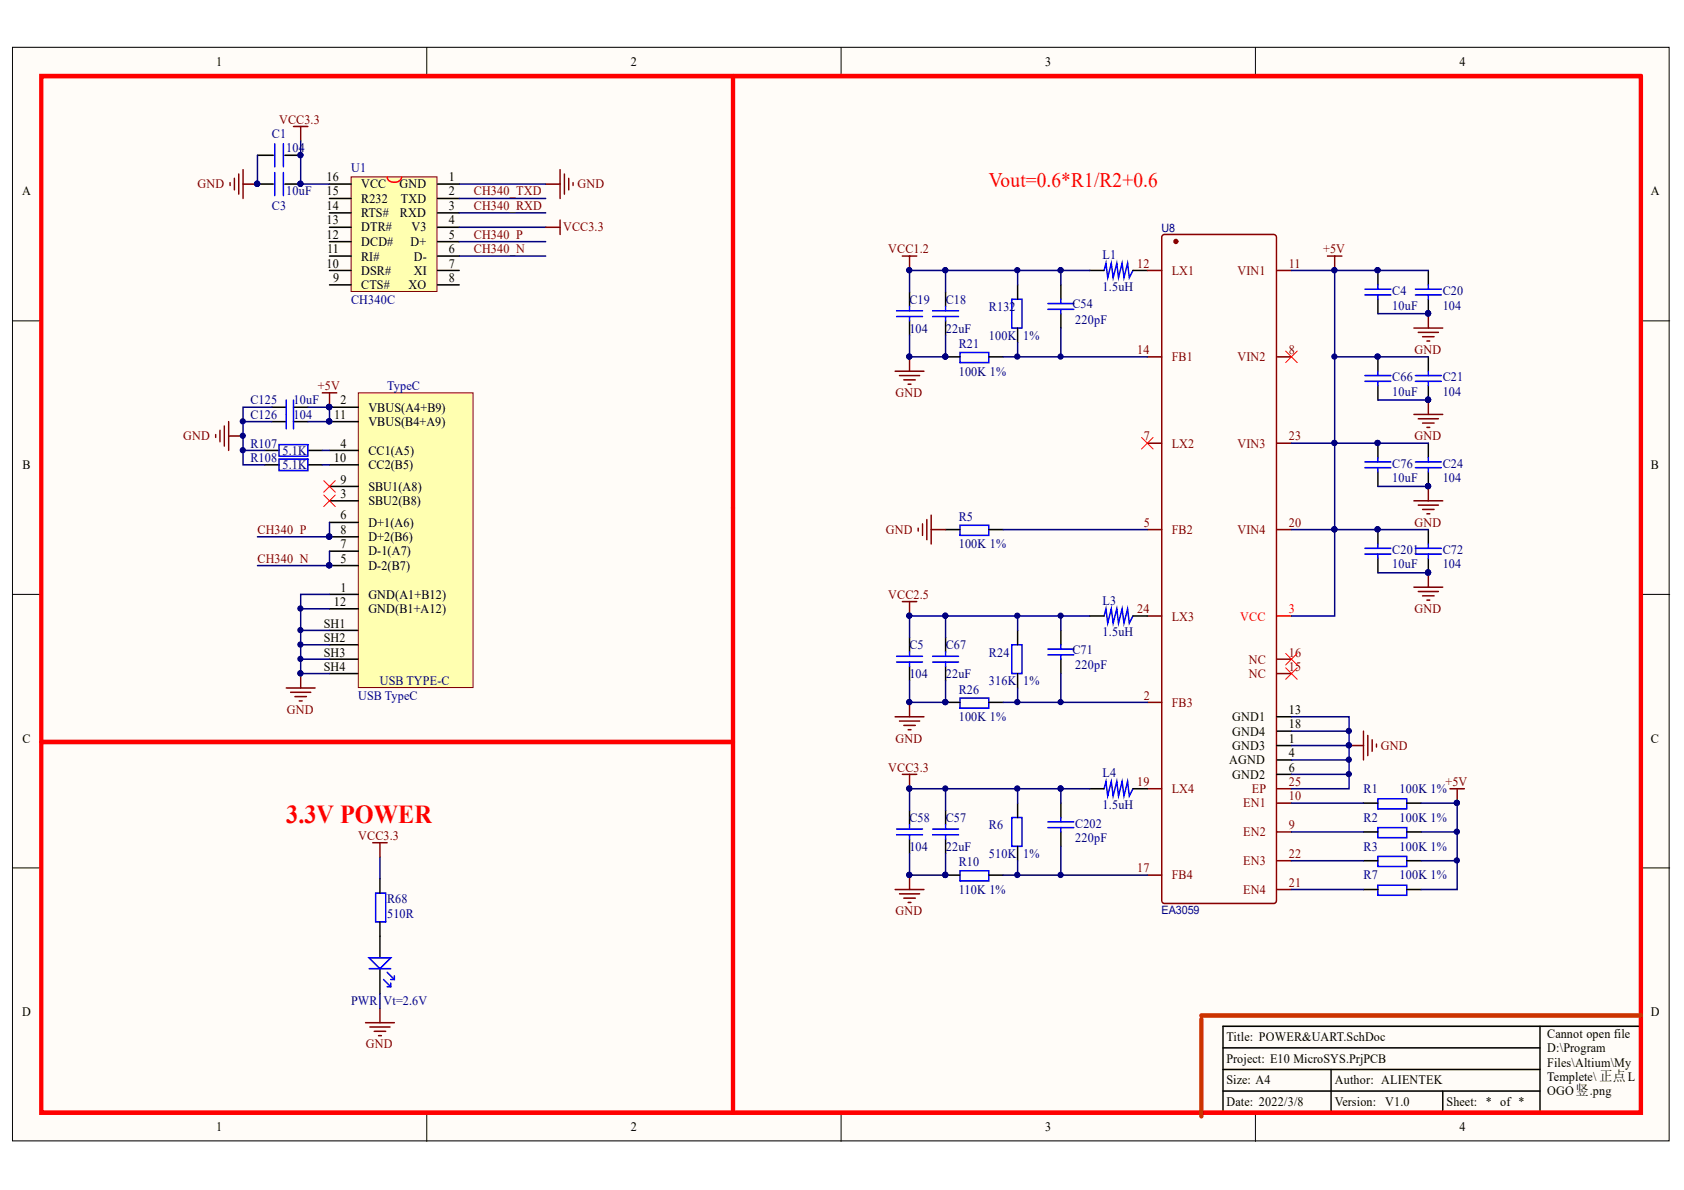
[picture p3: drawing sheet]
<svg xmlns="http://www.w3.org/2000/svg" width="297mm" height="210mm" viewBox="0 0 297 210" stroke-linecap="round" stroke-linejoin="round" font-family="sans-serif">
<defs><g id="words">
<text font-size="4.6" fill="#f00" x="50.5" y="145.1">3.3V POWER</text>
<text font-size="3.6" fill="#f00" x="174.4" y="33">Vout=0.6*R1/R2+0.6</text>
<g font-size="2.3">
<text x="38.2" y="11.7">1</text>
<text x="111.2" y="11.7">2</text>
<text x="184.3" y="11.7">3</text>
<text x="257.4" y="11.7">4</text>
<text x="3.9" y="34.5">A</text>
<text x="57.6" y="34.5">15</text>
<text x="57.6" y="31.9">16</text>
<text x="63.7" y="35.8">R232</text>
<text x="63.7" y="33.2">VCC</text>
<text x="70.5" y="33.2">GND</text>
<text x="70.7" y="35.8">TXD</text>
<text x="79.2" y="31.9">1</text>
<text x="79.2" y="34.5">2</text>
<text x="291.2" y="34.5">A</text>
<text x="57.6" y="39.6">13</text>
<text x="57.6" y="37">14</text>
<text x="63.7" y="40.8">DTR#</text>
<text x="63.7" y="38.3">RTS#</text>
<text x="70.6" y="38.3">RXD</text>
<text x="72.6" y="40.8">V3</text>
<text x="79.2" y="37">3</text>
<text x="79.2" y="39.6">4</text>
<text x="57.6" y="47.2">10</text>
<text x="57.6" y="42.1">12</text>
<text x="57.7" y="44.7">11</text>
<text x="63.7" y="46">RI#</text>
<text x="63.7" y="43.4">DCD#</text>
<text x="72.4" y="43.4">D+</text>
<text x="73" y="46">D-</text>
<text x="79.2" y="42.1">5</text>
<text x="79.2" y="44.7">6</text>
<text x="79.2" y="47.2">7</text>
<text x="58.8" y="49.8">9</text>
<text x="63.7" y="51.1">CTS#</text>
<text x="63.7" y="48.5">DSR#</text>
<text x="72.1" y="51.1">XO</text>
<text x="73" y="48.5">XI</text>
<text x="79.2" y="49.8">8</text>
<text x="60.1" y="71.3">2</text>
<text x="59" y="73.9">11</text>
<text x="65" y="72.6">VBUS(A4+B9)</text>
<text x="65" y="75.1">VBUS(B4+A9)</text>
<text x="4" y="82.7">B</text>
<text x="58.9" y="81.5">10</text>
<text x="60.1" y="78.9">4</text>
<text x="65" y="80.2">CC1(A5)</text>
<text x="65" y="82.7">CC2(B5)</text>
<text x="291.2" y="82.7">B</text>
<text x="60.1" y="87.8">3</text>
<text x="60.1" y="85.3">9</text>
<text x="65" y="89.1">SBU2(B8)</text>
<text x="65" y="86.6">SBU1(A8)</text>
<text x="60.1" y="91.6">6</text>
<text x="60.1" y="94.2">8</text>
<text x="65" y="92.9">D+1(A6)</text>
<text x="65" y="95.4">D+2(B6)</text>
<text x="60.1" y="99.2">5</text>
<text x="60.1" y="96.7">7</text>
<text x="65" y="100.5">D-2(B7)</text>
<text x="65" y="98">D-1(A7)</text>
<text x="58.9" y="106.9">12</text>
<text x="60.1" y="104.4">1</text>
<text x="65" y="105.7">GND(A1+B12)</text>
<text x="57.1" y="113.3">SH2</text>
<text x="57.1" y="110.7">SH1</text>
<text x="65" y="108.2">GND(B1+A12)</text>
<text x="57.1" y="115.8">SH3</text>
<text x="57.1" y="118.3">SH4</text>
<text x="65" y="119.6">Shield4</text>
<text x="227.3" y="125.9">13</text>
<text x="4" y="131">C</text>
<text x="217.3" y="127.2">GND1</text>
<text x="217.3" y="129.7">GND4</text>
<text x="227.3" y="131">1</text>
<text x="227.3" y="128.5">18</text>
<text x="291.2" y="131">C</text>
<text x="216.8" y="134.8">AGND</text>
<text x="217.3" y="132.3">GND3</text>
<text x="217.3" y="137.4">GND2</text>
<text x="227.3" y="133.6">4</text>
<text x="227.3" y="136.1">6</text>
<text x="3.9" y="179.3">D</text>
<text x="291.2" y="179.3">D</text>
<text x="216.3" y="183.7">Title: POWER&amp;UART.SchDoc</text>
<text x="272.9" y="183.1">Cannot open file</text>
<text x="272.9" y="185.6">D:\Program</text>
<text x="216.3" y="191.3">Size: A4</text>
<text x="216.3" y="187.5">Project: E10 MicroSYS.PrjPCB</text>
<text x="235.4" y="191.3">Author: ALIENTEK</text>
<text x="272.9" y="188.2">Files\Altium\My</text>
<text x="272.9" y="190.7">Templete\ 正点L</text>
<text x="216.3" y="195.2">Date: 2022/3/8</text>
<text x="235.4" y="195.2">Version: V1.0</text>
<text x="255.1" y="195.2">Sheet: * of *</text>
<text x="272.9" y="193.2">OGO竖.png</text>
<text x="38.2" y="199.6">1</text>
<text x="111.2" y="199.6">2</text>
<text x="184.3" y="199.6">3</text>
<text x="257.4" y="199.6">4</text>
</g>
<g font-size="2.3" fill="#800000">
<text x="49.2" y="21.8">VCC3.3</text>
<text x="34.9" y="33.2">GND</text>
<text x="83.6" y="34.5">CH340_TXD</text>
<text x="101.9" y="33.2">GND</text>
<text x="83.6" y="37">CH340_RXD</text>
<text x="99.3" y="40.8">VCC3.3</text>
<text x="83.6" y="44.7">CH340_N</text>
<text x="83.6" y="42.1">CH340_P</text>
<text x="156.7" y="44.7">VCC1.2</text>
<text x="233.4" y="44.7">+5V</text>
<text x="249.5" y="62.5">GND</text>
<text x="56.1" y="68.8">+5V</text>
<text x="157.9" y="70.1">GND</text>
<text x="32.3" y="77.7">GND</text>
<text x="249.5" y="77.7">GND</text>
<text x="45.4" y="94.2">CH340_P</text>
<text x="156.3" y="94.2">GND</text>
<text x="249.5" y="92.9">GND</text>
<text x="45.4" y="99.2">CH340_N</text>
<text x="156.7" y="105.7">VCC2.5</text>
<text x="249.5" y="108.2">GND</text>
<text x="50.6" y="125.9">GND</text>
<text x="157.9" y="131">GND</text>
<text x="156.7" y="136.1">VCC3.3</text>
<text x="243.6" y="132.3">GND</text>
<text x="255" y="138.6">+5V</text>
<text x="63.2" y="148.2">VCC3.3</text>
<text x="157.9" y="161.4">GND</text>
<text x="64.5" y="184.9">GND</text>
</g>
<g font-size="2.3" fill="#000080">
<text x="48" y="24.3">C1</text>
<text x="50.5" y="26.9">104</text>
<text x="50.5" y="34.5">10uF</text>
<text x="61.9" y="30.4">U1</text>
<text x="48" y="37">C3</text>
<text x="194.5" y="45.7">L1</text>
<text x="61.9" y="53.6">CH340C</text>
<text x="160.4" y="53.6">C19</text>
<text x="166.8" y="53.6">C18</text>
<text x="194.5" y="51.3">1.5uH</text>
<text x="245.6" y="52.1">C4</text>
<text x="254.5" y="52.1">C20</text>
<text x="160.4" y="58.7">104</text>
<text x="166.8" y="58.7">22uF</text>
<text x="174.4" y="54.9">R132</text>
<text x="174.4" y="59.9">100K</text>
<text x="180.5" y="59.9">1%</text>
<text x="189.2" y="54.3">C54</text>
<text x="189.7" y="57.1">220pF</text>
<text x="245.6" y="54.6">10uF</text>
<text x="254.5" y="54.6">104</text>
<text x="169.1" y="61.4">R21</text>
<text x="44.2" y="71.3">C125</text>
<text x="51.8" y="71.3">10uF</text>
<text x="68.3" y="68.8">TypeC</text>
<text x="169.1" y="66.3">100K 1%</text>
<text x="245.6" y="67.3">C66</text>
<text x="245.6" y="69.8">10uF</text>
<text x="254.5" y="67.3">C21</text>
<text x="254.5" y="69.8">104</text>
<text x="44.2" y="73.9">C126</text>
<text x="51.8" y="73.9">104</text>
<text x="44.2" y="78.9">R107</text>
<text x="44.2" y="81.5">R108</text>
<text x="49.8" y="80.2">5.1K</text>
<text x="49.8" y="82.7">5.1K</text>
<text x="245.6" y="82.5">C76</text>
<text x="254.5" y="82.5">C24</text>
<text x="245.6" y="85">10uF</text>
<text x="254.5" y="85">104</text>
<text x="169.1" y="91.9">R5</text>
<text x="169.1" y="96.7">100K 1%</text>
<text x="245.6" y="97.7">C201</text>
<text x="245.6" y="100.2">10uF</text>
<text x="254.5" y="97.7">C72</text>
<text x="254.5" y="100.2">104</text>
<text x="194.5" y="106.7">L3</text>
<text x="194.5" y="112.2">1.5uH</text>
<text x="160.4" y="114.5">C5</text>
<text x="160.4" y="119.6">104</text>
<text x="166.8" y="114.5">C67</text>
<text x="166.8" y="119.6">22uF</text>
<text x="174.4" y="115.8">R24</text>
<text x="189.2" y="115.3">C71</text>
<text x="189.7" y="118.1">220pF</text>
<text x="63.2" y="123.4">USB TypeC</text>
<text x="67" y="120.9">USB TYPE-C</text>
<text x="169.1" y="122.4">R26</text>
<text x="174.4" y="120.9">316K</text>
<text x="180.5" y="120.9">1%</text>
<text x="169.1" y="127.2">100K 1%</text>
<text x="194.5" y="137.1">L4</text>
<text x="194.5" y="142.7">1.5uH</text>
<text x="240.5" y="139.9">R1</text>
<text x="246.9" y="139.9">100K 1%</text>
<text x="160.4" y="145">C58</text>
<text x="166.8" y="145">C57</text>
<text x="174.4" y="146.2">R6</text>
<text x="189.7" y="146">C202</text>
<text x="189.7" y="148.5">220pF</text>
<text x="240.5" y="145">R2</text>
<text x="246.9" y="145">100K 1%</text>
<text x="160.4" y="150">104</text>
<text x="166.8" y="150">22uF</text>
<text x="169.1" y="152.8">R10</text>
<text x="174.4" y="151.3">510K</text>
<text x="180.5" y="151.3">1%</text>
<text x="240.5" y="150">R3</text>
<text x="240.5" y="155.1">R7</text>
<text x="246.9" y="150">100K 1%</text>
<text x="246.9" y="155.1">100K 1%</text>
<text x="68.3" y="159.3">R68</text>
<text x="68.3" y="161.9">510R</text>
<text x="169.1" y="157.6">110K 1%</text>
<text x="61.9" y="177.3">PWR</text>
<text x="67.6" y="177.3">Vt=2.6V</text>
</g>
<g font-size="2.3" fill="#800">
<text x="200.6" y="47.2">12</text>
<text x="227.3" y="47.2">11</text>
<text x="206.7" y="48.5">LX1</text>
<text x="218.3" y="48.5">VIN1</text>
<text x="200.6" y="62.5">14</text>
<text x="206.7" y="63.7">FB1</text>
<text x="218.3" y="63.7">VIN2</text>
<text x="227.3" y="62.5">8</text>
<text x="201.8" y="77.7">7</text>
<text x="227.3" y="77.7">23</text>
<text x="206.7" y="78.9">LX2</text>
<text x="218.3" y="78.9">VIN3</text>
<text x="201.8" y="92.9">5</text>
<text x="206.7" y="94.2">FB2</text>
<text x="218.3" y="94.2">VIN4</text>
<text x="227.3" y="92.9">20</text>
<text x="200.6" y="108.2">24</text>
<text x="206.7" y="109.5">LX3</text>
<text x="220.3" y="119.6">NC</text>
<text x="220.3" y="117.1">NC</text>
<text x="227.3" y="118.3">15</text>
<text x="227.3" y="115.8">16</text>
<text x="201.8" y="123.4">2</text>
<text x="206.7" y="124.7">FB3</text>
<text x="200.6" y="138.6">19</text>
<text x="206.7" y="139.9">LX4</text>
<text x="219.3" y="142.4">EN1</text>
<text x="220.8" y="139.9">EP</text>
<text x="227.3" y="141.2">10</text>
<text x="227.3" y="138.6">25</text>
<text x="219.3" y="147.5">EN2</text>
<text x="227.3" y="146.2">9</text>
<text x="200.6" y="153.8">17</text>
<text x="206.7" y="155.1">FB4</text>
<text x="219.3" y="152.6">EN3</text>
<text x="227.3" y="151.3">22</text>
<text x="219.3" y="157.6">EN4</text>
<text x="227.3" y="156.4">21</text>
</g>
<g font-size="2.3" fill="#f00">
<text x="218.8" y="109.5">VCC</text>
<text x="227.3" y="108.2">3</text>
</g>
<g font-size="2" fill="#000080">
<text x="204.9" y="40.9">U8</text>
<text x="204.9" y="161.3">EA3059</text>
</g>
</g></defs>
<g fill="#fffcf8" stroke="#000" stroke-width=".18">
<path d="M2.2 8.3h292.2v192.9h-292.2z"/>
<path d="M7.3 13.4h282v182.8h-282z"/>
</g>
<path d="M75.3 8.3v5.1M148.4 8.3v5.1M221.4 8.3v5.1M2.2 56.6h5.1M289.4 56.6h5.1M2.2 104.8h5.1M289.4 104.8h5.1M2.2 153.1h5.1M289.4 153.1h5.1M75.3 196.3v5M148.4 196.3v5M221.4 196.3v5" fill="none" stroke="#000" stroke-width=".18"/>
<g fill="none" stroke="#000" stroke-width=".26">
<path d="M45.4 32.5h2.8M50.2 32.5h2.8M160.4 51.5v2.6M160.4 56.6v2.5M166.8 51.5v2.6M166.8 56.6v2.5M179.5 50.2v2.6M179.5 57.9v2.5M187.1 50.2v2.6M187.1 55.3v2.6M192.2 47.7h2.6M199.8 47.7h2.6"/>
<path d="M243 47.7v2.5M243 52.8v2.5M251.9 47.7v2.5M251.9 52.8v2.5M166.8 62.9h2.5M174.4 62.9h2.6M243 62.9v2.6M243 68v2.6M243 78.2v2.5M251.9 62.9v2.6M251.9 68v2.6M251.9 78.2v2.5"/>
<path d="M166.8 93.4h2.5M174.4 93.4h2.6M243 83.3v2.5M243 93.4v2.6M243 98.5v2.5M251.9 83.3v2.5M251.9 93.4v2.6M251.9 98.5v2.5M160.4 112.5v2.5M160.4 117.5v2.6M166.8 112.5v2.5M166.8 117.5v2.6"/>
<path d="M179.5 111.2v2.5M179.5 118.8v2.5M187.1 111.2v2.5M187.1 116.3v2.5M192.2 108.7h2.6M199.8 108.7h2.6M166.8 123.9h2.5M174.4 123.9h2.6M192.2 139.1h2.6M199.8 139.1h2.6M225.3 131.5h2.5M225.3 134h2.5"/>
<path d="M225.3 136.6h2.5M225.3 126.4h2.5M225.3 129h2.5M160.4 142.9v2.6M160.4 148v2.6M166.8 154.4h2.5M166.8 142.9v2.6M166.8 148v2.6M174.4 154.4h2.6M179.5 141.7v2.5M179.5 149.3v2.5M187.1 141.7v2.5"/>
<path d="M187.1 146.7v2.6M240.5 141.7h2.5M240.5 146.7h2.5M240.5 151.8h2.5M240.5 156.9h2.5M248.1 141.7h2.6M248.1 146.7h2.6M248.1 151.8h2.6M248.1 156.9h2.6M215.7 181h73.7v15.3h-73.7zM215.7 188.6h55.9M215.7 192.5h55.9"/>
<path d="M215.7 184.8h55.9M234.8 188.6v7.7M254.5 192.5v3.8M271.6 181v15.3"/>
</g>
<path d="M7.3 13.4h282.1v182.9h-282.1zM129.3 13.4v182.9" fill="none" stroke="#f00" stroke-width=".79"/>
<path d="M211.9 179.8v17.1M211.9 179.1h77.5" fill="none" stroke="#c30" stroke-width=".79"/>
<g fill="none" stroke="#00f" stroke-width=".26">
<path d="M48.5 30.4v4.1M50 30.4v4.1M158.1 54.8h4.6M158.1 55.8h4.6M160.4 54.1v.7M160.4 55.8v.8M164.5 54.8h4.6M164.5 55.8h4.6M166.8 54.1v.7M166.8 55.8v.8M178.5 52.8h1.8v5.1h-1.8zM184.8 53.5h4.6"/>
<path d="M184.8 54.6h4.6M187.1 52.8v.7M187.1 54.6v.7M194.8 47.7l.3-1.3 .3 2.6 .6-2.6 .4 2.6 .6-2.6 .3 2.6 .6-2.6 .4 2.6 .6-2.6 .3 2.6 .6-1.3M240.8 52h4.5M240.8 51h4.5M243 50.2v.8M243 52v.8M249.7 52h4.5M249.7 51h4.5M251.9 50.2v.8M251.9 52v.8"/>
<path d="M169.3 62.2h5.1v1.8h-5.1zM240.8 67.3h4.5M240.8 66.2h4.5M243 65.5v.7M243 67.3v.7M249.7 67.3h4.5M249.7 66.2h4.5M251.9 65.5v.7M251.9 67.3v.7M169.3 92.7h5.1v1.7h-5.1zM240.8 82.5h4.5M240.8 81.5h4.5"/>
<path d="M240.8 97.7h4.5M240.8 96.7h4.5M243 80.7v.8M243 82.5v.8M243 96v.7M243 97.7v.8M249.7 82.5h4.5M249.7 81.5h4.5M249.7 97.7h4.5M249.7 96.7h4.5M251.9 80.7v.8M251.9 82.5v.8"/>
<path d="M251.9 96v.7M251.9 97.7v.8M158.1 115.8h4.6M158.1 116.8h4.6M160.4 115v.8M160.4 116.8v.7M164.5 115.8h4.6M164.5 116.8h4.6M166.8 115v.8M166.8 116.8v.7M178.5 113.7h1.8v5.1h-1.8zM184.8 114.5h4.6"/>
<path d="M184.8 115.5h4.6M187.1 113.7v.8M187.1 115.5v.8M194.8 108.7l.3-1.3 .3 2.5 .6-2.5 .4 2.5 .6-2.5 .3 2.5 .6-2.5 .4 2.5 .6-2.5 .3 2.5 .6-1.2M169.3 123.1h5.1v1.8h-5.1zM194.8 139.1l.3-1.2 .3 2.5 .6-2.5 .4 2.5 .6-2.5 .3 2.5 .6-2.5 .4 2.5 .6-2.5 .3 2.5 .6-1.3M158.1 146.2h4.6M158.1 147.3h4.6M160.4 145.5v.7M160.4 147.3v.7M164.5 146.2h4.6M164.5 147.3h4.6"/>
<path d="M166.8 145.5v.7M166.8 147.3v.7M169.3 153.6h5.1v1.8h-5.1zM178.5 144.2h1.8v5.1h-1.8zM184.8 145h4.6M184.8 146h4.6M187.1 144.2v.8M187.1 146v.7M243 140.9h5.1v1.8h-5.1zM243 146h5.1v1.8h-5.1zM243 151.1h5.1v1.7h-5.1zM243 156.1h5.1v1.8h-5.1z"/>
</g>
<g fill="none" stroke="#800000" stroke-width=".26">
<path d="M96.3 32.5h2.5M98.8 29.9v5.1M99.6 30.7v3.5M100.3 31.5v2M101.1 32.2v.5M159.2 45.2h2.5M160.4 45.2v2.5M234.1 45.2h2.6M235.4 45.2v2.5M249.4 57.9h5.1M250.2 58.6h3.5M250.9 59.4h2.1"/>
<path d="M251.9 55.3v2.6M157.9 65.5h5.1M158.7 66.2h3.5M159.4 67h2.1M160.2 67.8h.5M160.4 62.9v2.6M249.4 73.1h5.1M250.2 73.9h3.5M250.9 74.6h2.1M251.7 60.2h.5M251.7 75.4h.5M251.9 70.6v2.5"/>
<path d="M162 93.2v.5M162.7 92.4v2M163.5 91.6v3.6M164.2 90.9v5.1M164.2 93.4h2.6M249.4 88.3h5.1M250.2 89.1h3.5M250.9 89.9h2.1M251.7 90.6h.5M251.9 85.8v2.5M159.2 106.1h2.5M160.4 106.1v2.6"/>
<path d="M249.4 103.6h5.1M250.2 104.3h3.5M250.9 105.1h2.1M251.7 105.9h.5M251.9 101v2.6M157.9 126.4h5.1M158.7 127.2h3.5M159.2 136.6h2.5M159.4 128h2.1M160.2 128.7h.5M160.4 123.9v2.5M160.4 136.6v2.5"/>
<path d="M238 131.5h2.5M240.5 129v5M241.3 129.7v3.6M242 130.5v2M242.8 131.3v.5M255.8 139.1h2.5M257 139.1v2.6M157.9 156.9h5.1M158.7 157.7h3.5M159.4 158.4h2.1M160.2 159.2h.5M160.4 154.4v2.5"/>
</g>
<g fill="#000080" stroke="#000080" stroke-width=".18">
<circle cx="251.9" cy="55.3" r=".46"/>
<circle cx="235.4" cy="47.7" r=".46"/>
<circle cx="166.7" cy="62.9" r=".46"/>
<circle cx="160.4" cy="62.9" r=".46"/>
<circle cx="166.7" cy="123.8" r=".46"/>
<circle cx="160.4" cy="123.8" r=".46"/>
<circle cx="166.7" cy="154.3" r=".46"/>
<circle cx="160.4" cy="154.3" r=".46"/>
<circle cx="243" cy="47.7" r=".46"/>
<circle cx="243" cy="62.9" r=".46"/>
<circle cx="243" cy="78.1" r=".46"/>
<circle cx="243" cy="93.4" r=".46"/>
<circle cx="251.9" cy="70.5" r=".46"/>
<circle cx="251.9" cy="85.7" r=".46"/>
<circle cx="251.9" cy="101" r=".46"/>
<circle cx="237.9" cy="131.5" r=".46"/>
<circle cx="257" cy="141.6" r=".46"/>
<circle cx="166.7" cy="108.6" r=".46"/>
<circle cx="160.4" cy="108.6" r=".46"/>
<circle cx="160.4" cy="47.7" r=".46"/>
<circle cx="166.7" cy="47.7" r=".46"/>
<circle cx="187.1" cy="47.7" r=".46"/>
<circle cx="187.1" cy="139.1" r=".46"/>
<circle cx="237.9" cy="136.5" r=".46"/>
<circle cx="237.9" cy="134" r=".46"/>
<circle cx="237.9" cy="128.9" r=".46"/>
<circle cx="235.4" cy="93.4" r=".46"/>
<circle cx="257" cy="151.8" r=".46"/>
<circle cx="257" cy="146.7" r=".47"/>
<circle cx="166.7" cy="139.1" r=".46"/>
<circle cx="179.4" cy="154.3" r=".47"/>
<circle cx="179.4" cy="139.1" r=".47"/>
<circle cx="179.4" cy="123.8" r=".46"/>
<circle cx="179.4" cy="108.6" r=".46"/>
<circle cx="179.4" cy="62.9" r=".46"/>
<circle cx="179.4" cy="47.7" r=".46"/>
<circle cx="187.1" cy="154.3" r=".46"/>
<circle cx="187.1" cy="123.8" r=".46"/>
<circle cx="187.1" cy="108.6" r=".46"/>
<circle cx="187.1" cy="62.9" r=".46"/>
<circle cx="160.4" cy="139.1" r=".46"/>
<circle cx="53" cy="32.4" r=".46"/>
<circle cx="45.4" cy="32.4" r=".46"/>
</g>
<g fill="none" stroke="#800" stroke-width=".26">
<path d="M202.4 47.7h2.5M205 41.6l.4-.2h19.2l.5 .2 .1 .3v117l-.1 .2-.5 .3h-19.2l-.4-.3-.1-.2zM225.3 47.7h2.5M202.4 78.2h2.5M202.4 62.9h2.5M225.3 78.2h2.5M225.3 62.9h2.5M202.4 93.4h2.5M225.3 93.4h2.5M202.4 108.7h2.5M225.3 118.8h2.5M225.3 116.3h2.5"/>
<path d="M202.4 123.9h2.5M202.4 139.1h2.5M225.3 139.1h2.5M202.4 154.4h2.5M225.3 146.7h2.5M225.3 141.7h2.5M225.3 156.9h2.5M225.3 151.8h2.5"/>
</g>
<circle cx="207.4" cy="42.6" r=".34" fill="#800" stroke="#800" stroke-width=".26"/>
<path d="M225.3 108.7h2.5" fill="none" stroke="#f00" stroke-width=".26"/>
<path d="M226.8 115.3l2 2M226.8 117.8l2 2M228.8 115.3l-2 2M228.8 117.8l-2 2" fill="none" stroke="#f00" stroke-width=".18"/>
<g fill="none" stroke="#000080" stroke-width=".26">
<path d="M160.4 59.1v3.8h6.4v-3.8M166.8 47.7h-6.4v3.8M179.5 47.7v2.5M187.1 47.7h-20.3v3.8M187.1 57.9v5M192.2 47.7h-5.1v2.5M227.8 47.7h24.1M243 55.3h8.9M177 62.9h25.4M179.5 60.4v2.5M243 70.6h8.9M177 93.4h25.4"/>
<path d="M227.8 93.4h7.6v15.3h-7.6M243 85.8h8.9M166.8 108.7h-6.4v3.8M179.5 108.7v2.5M187.1 108.7v2.5M187.1 118.8v5.1M192.2 108.7h-25.4v3.8M243 101h8.9M160.4 120.1v3.8h6.4v-3.8M166.8 139.1v3.8M177 123.9h25.4M179.5 121.3v2.6"/>
<path d="M179.5 139.1v2.6M187.1 139.1h5.1M227.8 126.4h10.2v12.7h-10.2M227.8 136.6h10.2M227.8 134h10.2M227.8 131.5h10.2M227.8 129h10.2M160.4 150.6v3.8h6.4v-3.8M177 154.4h25.4M179.5 151.8v2.6M187.1 141.7v-2.6h-26.7v3.8M187.1 149.3v5.1"/>
<path d="M227.8 156.9h12.7M227.8 151.8h12.7M227.8 146.7h12.7M227.8 141.7h12.7M250.7 141.7h6.3v15.2h-6.3M250.7 151.8h6.3M250.7 146.7h6.3"/>
</g>
<path d="M61.9 31.2h15.2v20.2h-15.2z" fill="#ffffb0" stroke="#800000" stroke-width=".18"/>
<g fill="none" stroke="#000" stroke-width=".26">
<path d="M45.4 27.4h2.8M50.2 27.4h2.8M58.1 32.5h3.8M58.1 35h3.8M58.1 37.5h3.8M77.2 32.5h3.8M77.2 35h3.8M77.2 37.5h3.8M58.1 40.1h3.8M58.1 42.6h3.8M58.1 45.2h3.8M58.1 47.7h3.8"/>
<path d="M58.1 50.2h3.8M77.2 40.1h3.8M77.2 42.6h3.8M77.2 45.2h3.8M77.2 47.7h3.8M77.2 50.2h3.8M58.1 113.7h5.1M58.1 116.3h5.1M58.1 118.8h5.1M58.1 111.2h5.1"/>
</g>
<path d="M68.3 31.2a1.32 1.32 0 0 0 1.3 1 1.32 1.32 0 0 0 1.2-1" fill="none" stroke="#f00" stroke-width=".26"/>
<path d="M48.5 25.4v4M50 25.4v4" fill="none" stroke="#00f" stroke-width=".26"/>
<g fill="#000080" stroke="#000080" stroke-width=".18">
<circle cx="53" cy="27.4" r=".46"/>
<circle cx="45.4" cy="32.4" r=".46"/>
<circle cx="53" cy="118.8" r=".46"/>
</g>
<path d="M40.6 32.2v.5M41.3 31.5v2M42.1 30.7v3.5M42.9 29.9v5.1M42.9 32.5h2.5M53 118.8v2.5M50.5 121.3h5.1M51.3 122.1h3.5M52 122.9h2.1M52.8 123.6h.5" fill="none" stroke="#800000" stroke-width=".26"/>
<path d="M63.2 69.3h20.2v52h-20.2z" fill="#ffffb0" stroke="#800000" stroke-width=".18"/>
<g fill="none" stroke="#000" stroke-width=".26">
<path d="M46.7 79.4h2.5M48 71.8h2.5M48 74.4h2.5M51.8 71.8h2.5M51.8 74.4h2.5M54.3 79.4h2.6M58.1 71.8h5.1M58.1 79.4h5.1M58.1 74.4h5.1M46.7 82h2.5M54.3 82h2.6M58.1 88.3h5.1"/>
<path d="M58.1 99.8h5.1M58.1 92.1h5.1M58.1 97.2h5.1M58.1 94.7h5.1M58.1 85.8h5.1M58.1 82h5.1M58.1 104.8h5.1M58.1 107.4h5.1M67 155v2.5M67 162.6v6.4M67 170.7v4.6"/>
</g>
<g fill="#000080" stroke="#000080" stroke-width=".18">
<circle cx="58.1" cy="71.8" r=".47"/>
<circle cx="58.1" cy="99.7" r=".46"/>
<circle cx="58.1" cy="94.6" r=".47"/>
<circle cx="58.1" cy="74.3" r=".46"/>
<circle cx="42.8" cy="76.9" r=".46"/>
<circle cx="42.8" cy="79.4" r=".46"/>
<circle cx="42.8" cy="74.3" r=".46"/>
<circle cx="53" cy="118.8" r=".46"/>
<circle cx="53" cy="116.2" r=".46"/>
<circle cx="53" cy="113.7" r=".46"/>
<circle cx="53" cy="111.1" r=".46"/>
<circle cx="53" cy="107.3" r=".46"/>
<circle cx="45.4" cy="32.4" r=".46"/>
<circle cx="53" cy="32.4" r=".46"/>
<circle cx="235.4" cy="47.7" r=".46"/>
<circle cx="235.4" cy="93.4" r=".46"/>
<circle cx="235.4" cy="62.9" r=".46"/>
<circle cx="235.4" cy="78.1" r=".46"/>
</g>
<path d="M49.2 78.4h5.1v2.1h-5.1zM50.5 70.6v5M51.8 70.6v5M49.2 81h5.1v2h-5.1zM66.3 157.5h1.7v5.1h-1.7zM65.1 169h3.8l-1.9 1.9zM65.1 170.9h3.8M67.7 172.8l1.2 1.2M68.3 171.5l1.3 1.3M68.3 174h.6M68.9 173.4v.6M69.6 172.1v.7h-.7" fill="none" stroke="#00f" stroke-width=".26"/>
<g fill="none" stroke="#800000" stroke-width=".26">
<path d="M51.8 22.3h2.5M53 22.3v2.6M98.8 38.8v2.6M96.3 40.1h2.5M38 76.7v.5M38.8 75.9v2M39.6 75.1v3.6M40.3 74.4v5M40.3 76.9h2.6M56.9 69.3h2.5M58.1 69.3v2.5M65.7 148.6h2.6"/>
<path d="M67 148.6v2.6M67 177.9v2.5M64.5 180.4h5.1M65.2 181.2h3.6M66 181.9h2M66.8 182.7h.5"/>
</g>
<path d="M201.4 77.2l2 2M203.4 77.2l-2 2M226.8 61.9l2 2.1M228.8 61.9l-2 2.1M57.1 84.8l2 2M57.1 87.3l2 2.1M59.1 84.8l-2 2M59.1 87.3l-2 2.1" fill="none" stroke="#f00" stroke-width=".18"/>
<g fill="none" stroke="#000080" stroke-width=".26">
<path d="M45.4 27.4v5.1M53 24.9v7.6h5.1M81 37.5h15.3M81 35h15.3M81 32.5h15.3M81 45.2h15.3M81 42.6h15.3M81 40.1h15.3M235.4 47.7v45.7h16.5M42.9 79.4h3.8M42.9 74.4h5.1M48 71.8h-5.1v10.2h3.8"/>
<path d="M54.3 71.8h3.8v2.6h-3.8M56.9 79.4h1.2M227.8 78.2h24.1M235.4 62.9h16.5M56.9 82h1.2M58.1 97.2v2.6h-12.7M58.1 92.1v2.6h-12.7M53 116.3h5.1M53 113.7h5.1M53 111.2h5.1M53 107.4h5.1M58.1 104.8h-5.1v14h5.1"/>
<path d="M67 151.2v3.8M67 175.3v2.6"/>
</g>
<path d="M7.3 130.9h122" fill="none" stroke="#f00" stroke-width=".79"/>
<use href="#words"/>
</svg>
